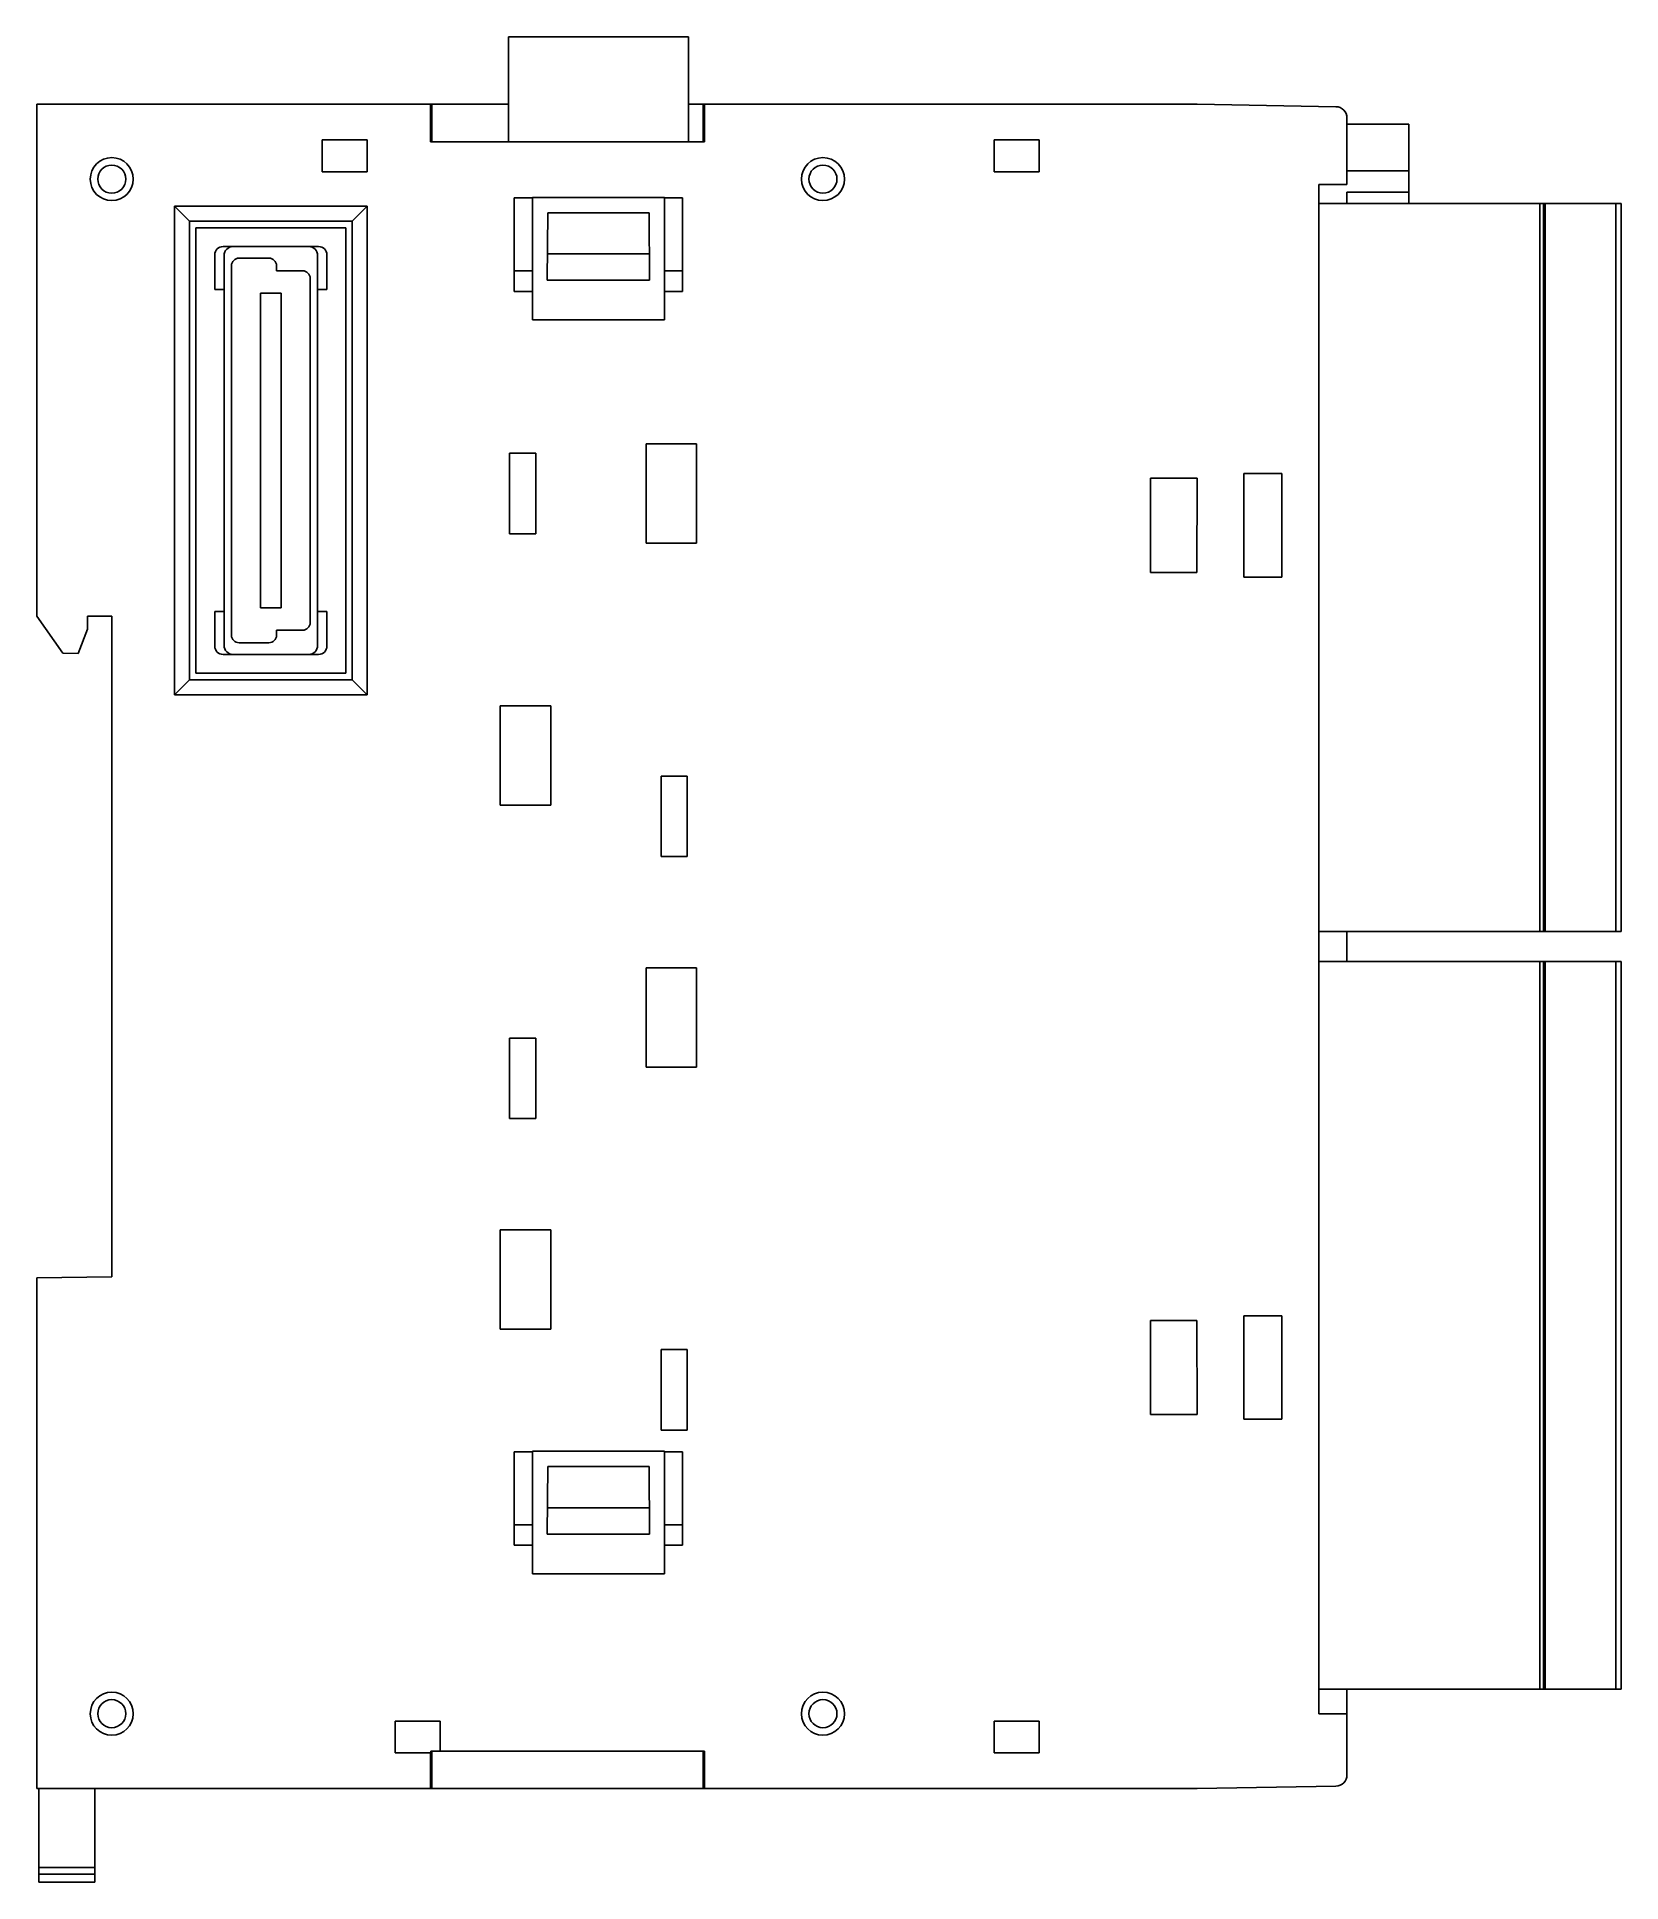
# Model space of a CAD drawing. Header units: millimetres. Extents: x 12.4 to 97.1, y 26.2 to 124.8.
import ezdxf

# ---------------------------------------------------------------- set-up
doc = ezdxf.new("R2010")
doc.units = ezdxf.units.MM
doc.header["$LTSCALE"] = 9.82119
doc.layers.get('0').update_dxf_attribs({"linetype": 'CONTINUOUS'})

msp = doc.modelspace()

# ---------------------------------------------------------------- linework, layer by layer
at = {"color": 7, "linetype": 'CONTINUOUS'}
for p, q in [((37.609, 124.817), (37.609, 119.217)), ((47.227, 124.817), (37.609, 124.817)), ((47.227, 124.817), (47.227, 119.217)), ((12.418, 121.217), (12.418, 93.867)), ((12.418, 121.217), (37.609, 121.217)), ((33.449, 119.217), (33.449, 121.217)), ((33.518, 119.217), (33.518, 121.217)), ((47.227, 121.217), (74.418, 121.217)), ((48.018, 119.217), (48.018, 121.217)), ((48.087, 119.217), (48.087, 121.217)), ((81.829, 121.088), (74.418, 121.217)), ((82.418, 116.935), (82.418, 120.488)), ((27.664, 119.317), (27.664, 117.614)), ((30.072, 119.317), (27.664, 119.317)), ((30.072, 117.614), (30.072, 119.317)), ((63.564, 119.317), (63.564, 117.614)), ((65.972, 119.317), (63.564, 119.317)), ((65.972, 117.614), (65.972, 119.317)), ((85.718, 120.163), (82.418, 120.163)), ((85.718, 120.163), (85.718, 115.912)), ((48.087, 119.217), (33.449, 119.217)), ((27.664, 117.614), (30.072, 117.614)), ((63.564, 117.614), (65.972, 117.614)), ((82.418, 117.664), (85.718, 117.664)), ((80.918, 35.2), (80.918, 116.935)), ((80.918, 116.935), (82.418, 116.935)), ((82.418, 116.522), (82.418, 115.912)), ((82.418, 116.522), (85.718, 116.522)), ((19.767, 89.666), (19.767, 115.769)), ((20.567, 114.969), (19.767, 115.769)), ((19.767, 115.769), (30.069, 115.769)), ((29.269, 114.969), (30.069, 115.769)), ((30.069, 115.769), (30.069, 89.666)), ((37.918, 111.217), (37.918, 116.217)), ((37.918, 116.217), (38.891, 116.217)), ((38.891, 116.244), (38.891, 109.69)), ((45.945, 116.244), (38.891, 116.244)), ((39.686, 111.817), (39.711, 115.425)), ((39.711, 115.425), (45.126, 115.425)), ((45.126, 115.425), (45.15, 111.817)), ((45.945, 109.69), (45.945, 116.244)), ((45.945, 116.217), (46.918, 116.217)), ((46.918, 116.217), (46.918, 111.217)), ((80.918, 115.912), (97.064, 115.912)), ((92.718, 115.912), (92.718, 77.022)), ((92.918, 77.022), (92.918, 115.912)), ((92.952, 115.912), (92.952, 77.022)), ((93.011, 77.022), (93.011, 115.912)), ((96.775, 115.912), (96.775, 77.022)), ((97.064, 77.022), (97.064, 115.912)), ((20.567, 90.466), (20.567, 114.969)), ((20.567, 114.969), (29.269, 114.969)), ((20.918, 90.817), (20.918, 114.617)), ((20.918, 114.617), (28.918, 114.617)), ((28.918, 114.617), (28.918, 90.817)), ((29.269, 114.969), (29.269, 90.466)), ((22.368, 113.617), (27.468, 113.617)), ((21.918, 111.317), (21.918, 113.167)), ((22.418, 92.297), (22.418, 113.137)), ((22.816, 92.842), (22.816, 112.592)), ((23.218, 112.994), (24.818, 112.994)), ((25.22, 112.592), (25.22, 112.319)), ((27.418, 113.137), (27.418, 92.297)), ((27.918, 113.167), (27.918, 111.317)), ((45.141, 113.217), (39.696, 113.217)), ((25.22, 112.319), (26.618, 112.319)), ((27.02, 111.917), (27.02, 93.517)), ((38.891, 112.317), (37.918, 112.317)), ((45.15, 111.817), (39.686, 111.817)), ((46.918, 112.317), (45.945, 112.317)), ((22.418, 111.317), (21.918, 111.317)), ((24.368, 94.317), (24.368, 111.117)), ((24.368, 111.117), (25.468, 111.117)), ((25.468, 111.117), (25.468, 94.317)), ((27.918, 111.317), (27.418, 111.317)), ((38.891, 111.217), (37.918, 111.217)), ((46.918, 111.217), (45.945, 111.217)), ((38.891, 109.69), (45.945, 109.69)), ((37.667, 102.569), (37.667, 98.266)), ((39.07, 102.569), (37.667, 102.569)), ((39.07, 98.266), (39.07, 102.569)), ((44.967, 103.069), (44.967, 97.766)), ((47.67, 103.069), (44.967, 103.069)), ((47.67, 97.766), (47.67, 103.069)), ((71.918, 101.235), (71.918, 96.2)), ((74.418, 101.235), (71.918, 101.235)), ((74.401, 96.2), (74.418, 101.235)), ((76.901, 101.484), (76.901, 95.951)), ((78.934, 101.483), (76.901, 101.484)), ((78.934, 95.951), (78.934, 101.483)), ((37.667, 98.266), (39.07, 98.266)), ((44.967, 97.766), (47.67, 97.766)), ((71.918, 96.2), (74.401, 96.2)), ((76.901, 95.951), (78.934, 95.951)), ((12.418, 93.867), (13.808, 91.882)), ((15.118, 93.167), (15.118, 93.867)), ((15.118, 93.867), (16.418, 93.867)), ((16.418, 93.867), (16.418, 58.567)), ((21.918, 92.267), (21.918, 94.117)), ((21.918, 94.117), (22.418, 94.117)), ((25.468, 94.317), (24.368, 94.317)), ((27.418, 94.117), (27.918, 94.117)), ((27.918, 94.117), (27.918, 92.267)), ((14.618, 91.867), (15.118, 93.167)), ((25.22, 93.115), (25.22, 92.842)), ((26.618, 93.115), (25.22, 93.115)), ((13.808, 91.882), (14.618, 91.867)), ((27.468, 91.817), (22.368, 91.817)), ((24.818, 92.44), (23.218, 92.44)), ((28.918, 90.817), (20.918, 90.817)), ((19.767, 89.666), (20.567, 90.466)), ((29.269, 90.466), (20.567, 90.466)), ((29.269, 90.466), (30.069, 89.666)), ((30.069, 89.666), (19.767, 89.666)), ((37.167, 89.069), (37.167, 83.766)), ((39.87, 89.069), (37.167, 89.069)), ((39.87, 83.766), (39.87, 89.069)), ((45.767, 85.319), (45.767, 81.016)), ((47.17, 85.319), (45.767, 85.319)), ((47.17, 81.016), (47.17, 85.319)), ((37.167, 83.766), (39.87, 83.766)), ((45.767, 81.016), (47.17, 81.016)), ((97.064, 77.022), (80.918, 77.022)), ((82.418, 77.022), (82.418, 75.412)), ((44.967, 75.069), (44.967, 69.766)), ((47.67, 75.069), (44.967, 75.069)), ((47.67, 69.766), (47.67, 75.069)), ((80.918, 75.412), (97.064, 75.412)), ((92.718, 75.412), (92.718, 36.522)), ((92.918, 36.522), (92.918, 75.412)), ((92.952, 75.412), (92.952, 36.522)), ((93.011, 36.522), (93.011, 75.412)), ((96.775, 75.412), (96.775, 36.522)), ((97.064, 36.522), (97.064, 75.412)), ((37.667, 71.319), (37.667, 67.016)), ((39.07, 71.319), (37.667, 71.319)), ((39.07, 67.016), (39.07, 71.319)), ((44.967, 69.766), (47.67, 69.766)), ((37.667, 67.016), (39.07, 67.016)), ((37.167, 61.069), (37.167, 55.766)), ((39.87, 61.069), (37.167, 61.069)), ((39.87, 55.766), (39.87, 61.069)), ((16.418, 58.567), (12.418, 58.498)), ((12.418, 58.498), (12.418, 31.217)), ((74.401, 56.235), (71.918, 56.235)), ((71.918, 56.235), (71.918, 51.2)), ((74.418, 51.2), (74.401, 56.235)), ((78.934, 56.483), (76.901, 56.484)), ((76.901, 56.484), (76.901, 50.951)), ((78.934, 50.951), (78.934, 56.483)), ((37.167, 55.766), (39.87, 55.766)), ((47.17, 54.669), (45.767, 54.669)), ((45.767, 54.669), (45.767, 50.366)), ((47.17, 50.366), (47.17, 54.669)), ((45.767, 50.366), (47.17, 50.366)), ((71.918, 51.2), (74.418, 51.2)), ((76.901, 50.951), (78.934, 50.951)), ((37.918, 49.217), (38.891, 49.217)), ((37.918, 44.217), (37.918, 49.217)), ((45.945, 49.244), (38.891, 49.244)), ((38.891, 49.244), (38.891, 42.69)), ((39.686, 44.817), (39.711, 48.425)), ((39.711, 48.425), (45.126, 48.425)), ((45.126, 48.425), (45.15, 44.817)), ((45.945, 42.69), (45.945, 49.244)), ((45.945, 49.217), (46.918, 49.217)), ((46.918, 49.217), (46.918, 44.217)), ((45.141, 46.217), (39.696, 46.217)), ((38.891, 45.317), (37.918, 45.317)), ((45.15, 44.817), (39.686, 44.817)), ((46.918, 45.317), (45.945, 45.317)), ((38.891, 44.217), (37.918, 44.217)), ((46.918, 44.217), (45.945, 44.217)), ((38.891, 42.69), (45.945, 42.69)), ((97.064, 36.522), (80.918, 36.522)), ((82.418, 31.947), (82.418, 36.522)), ((33.972, 34.821), (31.564, 34.821)), ((31.564, 34.821), (31.564, 33.117)), ((33.972, 33.217), (33.972, 34.821)), ((65.972, 34.821), (63.564, 34.821)), ((63.564, 34.821), (63.564, 33.117)), ((65.972, 33.117), (65.972, 34.821)), ((80.918, 35.2), (82.418, 35.2)), ((31.564, 33.117), (33.475, 33.117)), ((33.449, 33.117), (33.449, 31.217)), ((33.475, 33.217), (48.087, 33.217)), ((33.475, 33.217), (33.475, 33.117)), ((33.518, 33.217), (33.518, 31.217)), ((48.018, 33.217), (48.018, 31.217)), ((48.087, 33.217), (48.087, 31.217)), ((63.564, 33.117), (65.972, 33.117)), ((12.418, 31.217), (74.418, 31.217)), ((12.518, 26.217), (12.518, 31.217)), ((15.518, 31.217), (15.518, 26.217)), ((74.418, 31.217), (81.829, 31.347)), ((12.518, 27), (15.518, 27)), ((15.518, 26.634), (12.518, 26.634)), ((12.518, 26.217), (15.518, 26.217))]:
    msp.add_line(p, q, dxfattribs=at)
for centre, radius in [((16.418, 117.217), 1.149), ((54.418, 117.217), 1.149), ((16.418, 117.217), 0.749), ((54.418, 117.217), 0.749), ((16.418, 35.217), 1.149), ((16.418, 35.217), 0.749), ((54.418, 35.217), 1.149), ((54.418, 35.217), 0.749)]:
    msp.add_circle(centre, radius, dxfattribs=at)
for centre, radius, start, end in [((81.818, 120.488), 0.6, 0, 89), ((22.368, 113.167), 0.45, 90, 180), ((22.898, 113.137), 0.48, 90, 180), ((26.938, 113.137), 0.48, 0, 90), ((27.468, 113.167), 0.45, 0, 90), ((23.218, 112.592), 0.402, 90.00374, 180.00264), ((24.818, 112.592), 0.402, 0.0044, 89.9956), ((26.618, 111.917), 0.402, 359.99736, 89.9956), ((23.218, 92.842), 0.402, 179.99736, 269.99626), ((24.818, 92.842), 0.402, 270.00374, 359.99626), ((26.618, 93.517), 0.402, 270.00374, 359.99626), ((22.368, 92.267), 0.45, 180, 270), ((22.898, 92.297), 0.48, 180, 270), ((26.938, 92.297), 0.48, 270, 360), ((27.468, 92.267), 0.45, 270, 360), ((81.818, 31.947), 0.6, 271, 360)]:
    msp.add_arc(centre, radius, start, end, dxfattribs=at)

doc.saveas('drawing.dxf')
